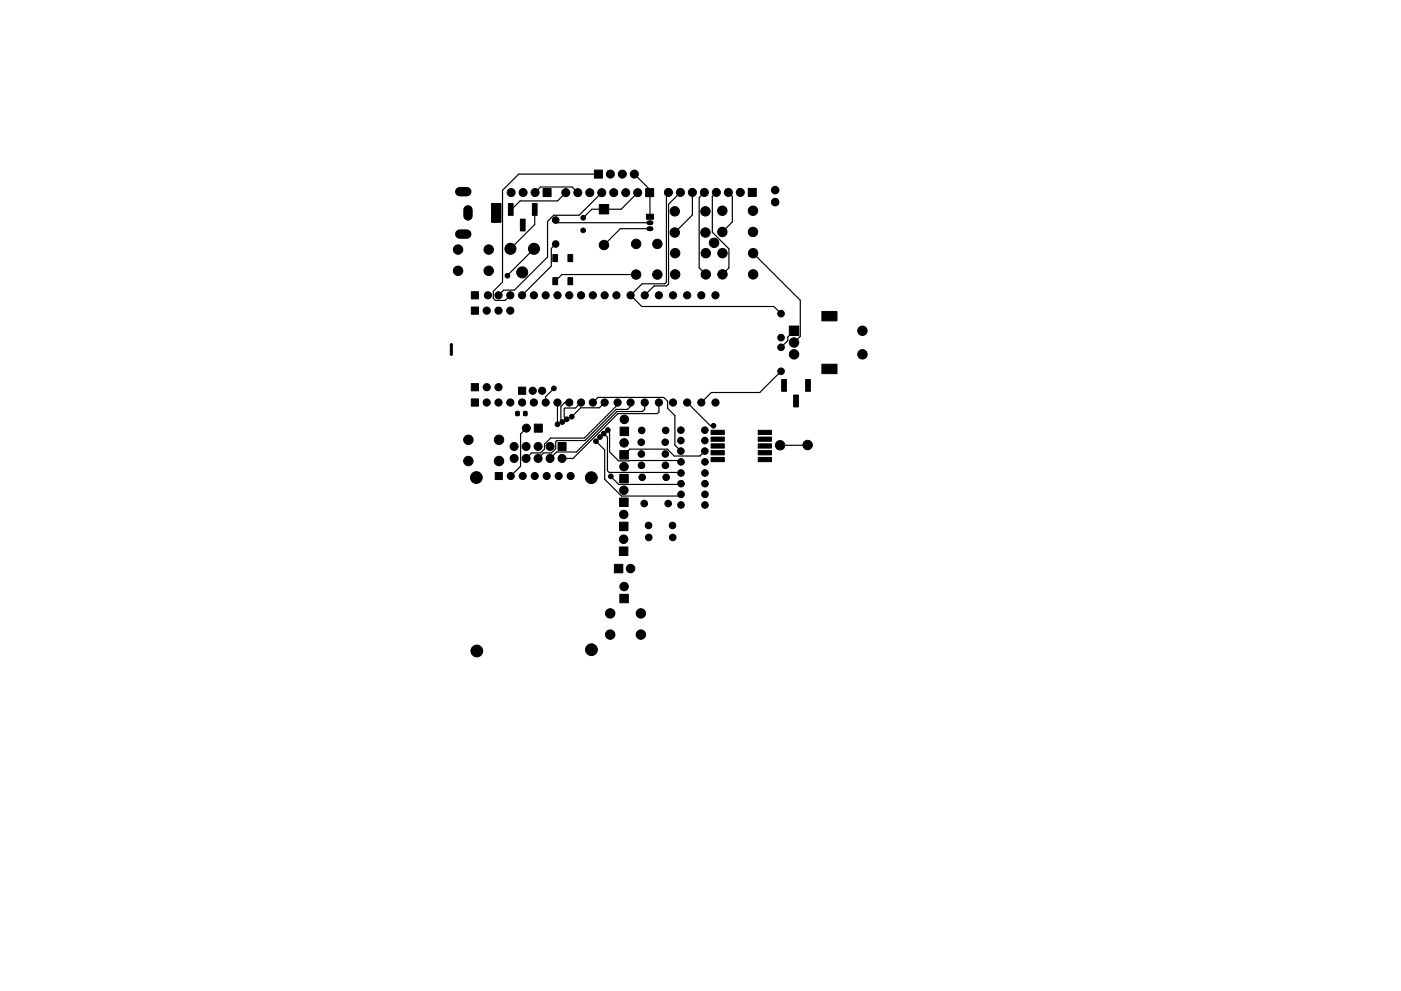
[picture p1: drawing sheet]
<svg xmlns="http://www.w3.org/2000/svg" width="297mm" height="210mm" viewBox="0 0 297 210" stroke-linecap="round" stroke-linejoin="round" font-family="sans-serif">
<g fill="#000" stroke="#000" stroke-width=".21">
<path d="M126 36.1h1.7v1.7h-1.7zM158.7 40h1.7v1.7h-1.7zM104.2 43.2h2v4h-2zM107.8 43.2h1v2.5h-1zM110.3 46.5h1v2.5h-1zM112.9 43.2h1v2.5h-1zM115.1 40h1.7v1.7h-1.7zM117.2 54h1v1.5h-1zM117.2 58.9h1v1.5h-1zM120.4 54h1v1.5h-1zM120.4 58.9h1v1.5h-1zM127.1 43.4h2v2h-2z"/>
<path d="M136.9 40h1.7v1.7h-1.7zM137.1 45.5h1.5v1h-1.5zM99.9 65.1h1.6v1.6h-1.6zM99.9 61.9h1.6v1.5h-1.6zM167.4 69.2h2v2h-2zM174.3 77.3h3.2v2h-3.2zM174.3 66.1h3.2v2h-3.2zM99.9 81.4h1.6v1.5h-1.6zM99.9 84.6h1.6v1.6h-1.6zM109.9 82.1h1.6v1.6h-1.6zM109.4 87.3h.7v.9h-.7zM111 87.3h.7v.9h-.7z"/>
<path d="M113.3 90h1.7v1.7h-1.7zM118.3 93.9h1.7v1.7h-1.7zM131.4 95.6h1.8v1.8h-1.8zM131.5 90.6h1.8v1.8h-1.8zM150.8 91.3h2.8v.9h-2.8zM150.8 92.7h2.8v.9h-2.8zM150.8 94.2h2.8v.9h-2.8zM150.8 95.6h2.8v.9h-2.8zM150.8 97h2.8v.9h-2.8zM160.8 97h2.8v.9h-2.8zM160.8 95.6h2.8v.9h-2.8zM160.8 94.2h2.8v.9h-2.8z"/>
<path d="M160.8 92.7h2.8v.9h-2.8zM160.8 91.3h2.8v.9h-2.8zM165.7 80.5h1v2.5h-1zM168.3 83.8h1v2.5h-1zM170.8 80.5h1v2.5h-1zM105 100.2h1.5v1.5h-1.5zM131.3 116h1.8v1.8h-1.8zM131.3 110.8h1.8v1.8h-1.8zM131.4 105.7h1.8v1.8h-1.8zM131.4 100.7h1.8v1.8h-1.8zM130.3 119.7h1.8v1.8h-1.8zM131.4 126.1h1.8v1.8h-1.8z"/>
<circle cx="129.4" cy="36.9" r=".85"/>
<circle cx="132" cy="36.9" r=".85"/>
<circle cx="134.5" cy="36.9" r=".85"/>
<circle cx="97.1" cy="53" r="1"/>
<circle cx="97.1" cy="57.5" r="1"/>
<circle cx="103.6" cy="53" r="1"/>
<circle cx="103.6" cy="57.5" r="1"/>
<circle cx="107.6" cy="58.5" r=".5"/>
<circle cx="108.2" cy="52.8" r="1.17"/>
<circle cx="108.4" cy="40.9" r=".85"/>
<circle cx="110.7" cy="57.8" r="1.17"/>
<circle cx="110.9" cy="40.9" r=".85"/>
<circle cx="113.2" cy="52.8" r="1.17"/>
<circle cx="113.4" cy="40.9" r=".85"/>
<circle cx="117.8" cy="46.7" r=".7"/>
<circle cx="117.8" cy="51.8" r=".7"/>
<circle cx="120" cy="40.9" r=".85"/>
<circle cx="122.5" cy="40.9" r=".85"/>
<circle cx="123.6" cy="48.9" r=".5"/>
<circle cx="123.7" cy="46.2" r=".5"/>
<circle cx="125" cy="40.9" r=".85"/>
<circle cx="127.6" cy="40.9" r=".85"/>
<circle cx="128.1" cy="52" r="1"/>
<circle cx="130.1" cy="40.9" r=".85"/>
<circle cx="132.7" cy="40.9" r=".85"/>
<circle cx="134.9" cy="51.7" r="1"/>
<circle cx="134.9" cy="58.2" r="1"/>
<circle cx="135.2" cy="40.9" r=".85"/>
<circle cx="139.4" cy="51.7" r="1"/>
<circle cx="139.4" cy="58.2" r="1"/>
<circle cx="141.7" cy="40.8" r=".85"/>
<circle cx="143.1" cy="49.3" r="1"/>
<circle cx="143.1" cy="44.8" r="1"/>
<circle cx="143.1" cy="53.7" r="1"/>
<circle cx="143.1" cy="58.2" r="1"/>
<circle cx="144.3" cy="40.8" r=".85"/>
<circle cx="146.8" cy="40.8" r=".85"/>
<circle cx="149.3" cy="40.8" r=".85"/>
<circle cx="149.6" cy="49.3" r="1"/>
<circle cx="149.6" cy="44.8" r="1"/>
<circle cx="149.6" cy="53.7" r="1"/>
<circle cx="149.6" cy="58.2" r="1"/>
<circle cx="151.4" cy="51.5" r="1"/>
<circle cx="151.9" cy="40.8" r=".85"/>
<circle cx="153.2" cy="49.2" r="1"/>
<circle cx="153.2" cy="44.7" r="1"/>
<circle cx="153.2" cy="53.7" r="1"/>
<circle cx="153.2" cy="58.2" r="1"/>
<circle cx="154.4" cy="40.8" r=".85"/>
<circle cx="157" cy="40.8" r=".85"/>
<circle cx="159.7" cy="49.2" r="1"/>
<circle cx="159.7" cy="44.7" r="1"/>
<circle cx="159.7" cy="53.7" r="1"/>
<circle cx="159.7" cy="58.2" r="1"/>
<circle cx="164.4" cy="42.9" r=".8"/>
<circle cx="164.4" cy="40.3" r=".8"/>
<circle cx="95.7" cy="74.2" r=".25"/>
<circle cx="95.7" cy="75.2" r=".25"/>
<circle cx="95.7" cy="73.2" r=".25"/>
<circle cx="95.7" cy="73.7" r=".25"/>
<circle cx="95.7" cy="74.7" r=".25"/>
<circle cx="103.2" cy="65.9" r=".76"/>
<circle cx="103.4" cy="62.7" r=".76"/>
<circle cx="105.7" cy="65.9" r=".76"/>
<circle cx="105.7" cy="62.7" r=".76"/>
<circle cx="108.2" cy="65.9" r=".76"/>
<circle cx="108.2" cy="62.7" r=".76"/>
<circle cx="110.7" cy="62.7" r=".76"/>
<circle cx="113.2" cy="62.7" r=".76"/>
<circle cx="115.7" cy="62.7" r=".76"/>
<circle cx="118.2" cy="62.7" r=".76"/>
<circle cx="120.7" cy="62.7" r=".76"/>
<circle cx="123.2" cy="62.7" r=".76"/>
<circle cx="125.7" cy="62.7" r=".76"/>
<circle cx="128.2" cy="62.7" r=".76"/>
<circle cx="130.7" cy="62.7" r=".76"/>
<circle cx="133.7" cy="62.7" r=".76"/>
<circle cx="136.7" cy="62.7" r=".76"/>
<circle cx="139.7" cy="62.7" r=".76"/>
<circle cx="142.7" cy="62.7" r=".76"/>
<circle cx="145.7" cy="62.7" r=".76"/>
<circle cx="148.7" cy="62.7" r=".76"/>
<circle cx="151.7" cy="62.7" r=".76"/>
<circle cx="165.6" cy="78.8" r=".7"/>
<circle cx="165.6" cy="71.6" r=".7"/>
<circle cx="165.6" cy="73.7" r=".7"/>
<circle cx="165.6" cy="66.6" r=".7"/>
<circle cx="168.4" cy="75.2" r="1"/>
<circle cx="168.4" cy="72.7" r="1"/>
<circle cx="182.9" cy="70.2" r="1"/>
<circle cx="182.9" cy="75.2" r="1"/>
<circle cx="99.3" cy="93.3" r="1"/>
<circle cx="99.3" cy="97.8" r="1"/>
<circle cx="103.2" cy="82.2" r=".76"/>
<circle cx="103.2" cy="85.4" r=".76"/>
<circle cx="105.7" cy="82.2" r=".76"/>
<circle cx="105.7" cy="85.4" r=".76"/>
<circle cx="105.8" cy="93.3" r="1"/>
<circle cx="105.8" cy="97.8" r="1"/>
<circle cx="108.2" cy="85.4" r=".76"/>
<circle cx="109" cy="97.3" r=".85"/>
<circle cx="109" cy="94.7" r=".85"/>
<circle cx="110.7" cy="85.4" r=".76"/>
<circle cx="111.5" cy="94.7" r=".85"/>
<circle cx="111.5" cy="97.3" r=".85"/>
<circle cx="111.6" cy="90.8" r=".85"/>
<circle cx="112.9" cy="82.9" r=".76"/>
<circle cx="113.2" cy="85.4" r=".76"/>
<circle cx="114.1" cy="94.7" r=".85"/>
<circle cx="114.1" cy="97.3" r=".85"/>
<circle cx="114.9" cy="82.9" r=".76"/>
<circle cx="115.7" cy="85.4" r=".76"/>
<circle cx="116.6" cy="94.7" r=".85"/>
<circle cx="116.6" cy="97.3" r=".85"/>
<circle cx="117.4" cy="82.4" r=".5"/>
<circle cx="118.2" cy="85.4" r=".76"/>
<circle cx="118.2" cy="90" r=".5"/>
<circle cx="119.2" cy="97.3" r=".85"/>
<circle cx="119.2" cy="89.5" r=".5"/>
<circle cx="120.2" cy="89" r=".5"/>
<circle cx="120.7" cy="85.4" r=".76"/>
<circle cx="121.2" cy="88.4" r=".5"/>
<circle cx="123.2" cy="85.4" r=".76"/>
<circle cx="125.7" cy="85.4" r=".76"/>
<circle cx="126.4" cy="93.6" r=".5"/>
<circle cx="127.2" cy="92.7" r=".5"/>
<circle cx="128" cy="92" r=".5"/>
<circle cx="128.2" cy="85.4" r=".76"/>
<circle cx="128.9" cy="91.2" r=".5"/>
<circle cx="130.9" cy="85.4" r=".76"/>
<circle cx="132.3" cy="99" r=".9"/>
<circle cx="132.3" cy="94" r=".9"/>
<circle cx="132.4" cy="89" r=".9"/>
<circle cx="133.7" cy="85.4" r=".76"/>
<circle cx="136" cy="93.8" r=".7"/>
<circle cx="136" cy="96.3" r=".7"/>
<circle cx="136" cy="98.7" r=".7"/>
<circle cx="136.1" cy="91.3" r=".7"/>
<circle cx="136.7" cy="85.4" r=".76"/>
<circle cx="139.7" cy="85.4" r=".76"/>
<circle cx="141" cy="93.8" r=".7"/>
<circle cx="141.1" cy="96.3" r=".7"/>
<circle cx="141.1" cy="98.7" r=".7"/>
<circle cx="141.1" cy="91.3" r=".7"/>
<circle cx="142.7" cy="85.4" r=".76"/>
<circle cx="144.4" cy="93.5" r=".7"/>
<circle cx="144.4" cy="91.3" r=".7"/>
<circle cx="144.4" cy="95.7" r=".7"/>
<circle cx="144.4" cy="98" r=".7"/>
<circle cx="145.7" cy="85.4" r=".76"/>
<circle cx="148.7" cy="85.4" r=".76"/>
<circle cx="149.4" cy="95.7" r=".7"/>
<circle cx="149.4" cy="93.5" r=".7"/>
<circle cx="149.4" cy="91.3" r=".7"/>
<circle cx="149.5" cy="98" r=".7"/>
<circle cx="151.3" cy="90.3" r=".5"/>
<circle cx="151.7" cy="85.4" r=".76"/>
<circle cx="165.4" cy="94.5" r="1"/>
<circle cx="171.2" cy="94.4" r="1"/>
<circle cx="101" cy="101.3" r="1.25"/>
<circle cx="108.3" cy="101" r=".75"/>
<circle cx="110.8" cy="101" r=".75"/>
<circle cx="113.4" cy="101" r=".75"/>
<circle cx="115.9" cy="101" r=".75"/>
<circle cx="118.5" cy="101" r=".75"/>
<circle cx="121" cy="101" r=".75"/>
<circle cx="125.4" cy="101.3" r="1.25"/>
<circle cx="129.5" cy="101.1" r=".5"/>
<circle cx="132.2" cy="114.4" r=".9"/>
<circle cx="132.2" cy="109.2" r=".9"/>
<circle cx="132.3" cy="104" r=".9"/>
<circle cx="136.2" cy="101.3" r=".7"/>
<circle cx="136.6" cy="106.8" r=".7"/>
<circle cx="137.5" cy="111.5" r=".7"/>
<circle cx="137.6" cy="114" r=".7"/>
<circle cx="141.2" cy="101.3" r=".7"/>
<circle cx="141.7" cy="106.8" r=".7"/>
<circle cx="142.6" cy="111.5" r=".7"/>
<circle cx="142.6" cy="114" r=".7"/>
<circle cx="144.4" cy="104.9" r=".7"/>
<circle cx="144.4" cy="100.4" r=".7"/>
<circle cx="144.4" cy="107.1" r=".7"/>
<circle cx="144.4" cy="102.6" r=".7"/>
<circle cx="149.5" cy="107.1" r=".7"/>
<circle cx="149.5" cy="102.6" r=".7"/>
<circle cx="149.5" cy="100.4" r=".7"/>
<circle cx="149.5" cy="104.9" r=".7"/>
<circle cx="101.1" cy="138.1" r="1.25"/>
<circle cx="125.4" cy="137.8" r="1.25"/>
<circle cx="129.4" cy="130.1" r="1"/>
<circle cx="129.4" cy="134.6" r="1"/>
<circle cx="132.3" cy="124.4" r=".9"/>
<circle cx="133.7" cy="120.6" r=".9"/>
<circle cx="135.9" cy="130.1" r="1"/>
<circle cx="135.9" cy="134.6" r="1"/>
</g>
<path d="M97.5 40.7h1.5M97.5 49.7h1.5M99.2 44.5v1.3" fill="none" stroke="#000" stroke-width="2"/>
<path d="M137.6 47.3h.4M137.6 48.5h.4" fill="none" stroke="#000" stroke-width="1.1"/>
<g fill="none" stroke="#000" stroke-width=".25">
<path d="M126.9 36.9h-16.9l-3.5 3.5v19.4l-1.9 2v1.5l.4 .4h2.1l1.1-1M134.5 36.9l3.2 3.3 .1 5.8M113.2 52.8l-5.6 5.7M113.4 44.4v3.2l-5.2 5.2M113.5 40.9l1.1-1.2h6.7l1.2 1.2M117.8 46.7l.6 .6h19.4M117.8 51.8l-.9 .9v3.8l-6.2 6.2M120 40.9l-1.8 1.7h-7.9l-1.8 1.8h-.2M127.6 40.9l-4.8 4.8h-5.4l-1.3 1.3v7.5l-7 7.1h-2.3l-1.1 1.1M134.9 58.2h-15.8l-1.4 1.5M135.2 40.2v.7l-3.5 3.5h-6.2l-1.8 1.8M137.8 48.5h-6.3l-3.4 3.5"/>
<path d="M141.7 40.8l-.4 .5v18.6l-.3 .3h-4.9l-2.4 2.5 2.4 2.3h28l1.5 1.6M144.3 40.8l-2.6 2.5v17l-.4 .4h-2.6l-2 2M146.8 40.8v4.8l-3.7 3.7M149.3 40.8l-1.1 1.1v14.9l1.4 1.4M151.9 40.8l-.9 .9v7.6l3.5 3.5v4l-1.3 1.4M154.4 40.8l.9 .9v5.4l-2.1 2.1M159.7 53.7l10 10v7.7l-1.3 1.3M120.9 62.4l-.2 .3M165.6 78.8l-4.5 4.5h-10.3l-2.1 2.1M168.4 70.2l-1.4 1.3v.8l-1.4 1.4M111.6 90.8l-1.2 1.3v6.8l-2.1 2.1M117.4 82.4l-1.7 1.7v1.3"/>
<path d="M118.2 85.4v4.5l.2 .2M120.7 85.4h-1l-.8 .8v3l.3 .3M123.2 85.4l-1.2 1.2h-2.2l-.2 .1v1.7l.6 .6M125.7 85.4l1.1-1.1h13.9l.8 .8v1.5l1.6 1.6v6.2l1.3 1.3M126.4 93.6l1.8 1.9v6.2l3.6 3.5h12.2l.4-.3M128 92l.8 .8v7.1l.3 .3h15.2l.1 .2M128.3 85.3l-1.2 1.2h-4l-1.9 1.9M128.9 91.2l.3 .4v4.3l2 1.9 12.9-.1 .3 .3M130.9 85.4v.5l-7 7h-7.2l-1.2 1.3v1.1l-.9 .8h-1.9l-1.2 1.2M133.7 85.4v.8l-.6 .7h-2.5l-6.6 6.6h-5.9l-.3 .2v1.5l-.9 .9h-1.6l-1.2 1.2M136.7 85.4v1.4l-.5 .5h-5.4l-8.6 8.6h-4.2l-1.4 1.4M139.7 85.4v2l-.3 .4h-8.4l-9.5 9.5h-2.3"/>
<path d="M145.7 85.4l4.9 4.9h.7M149.4 95.7l-1 1.1h-5.5l-1.4-1.5h-8l-1.2 1.2M171.2 94.4l-5.8 .1M129.5 101.1l1.7 1.7h13l.2-.2"/>
</g>
</svg>
